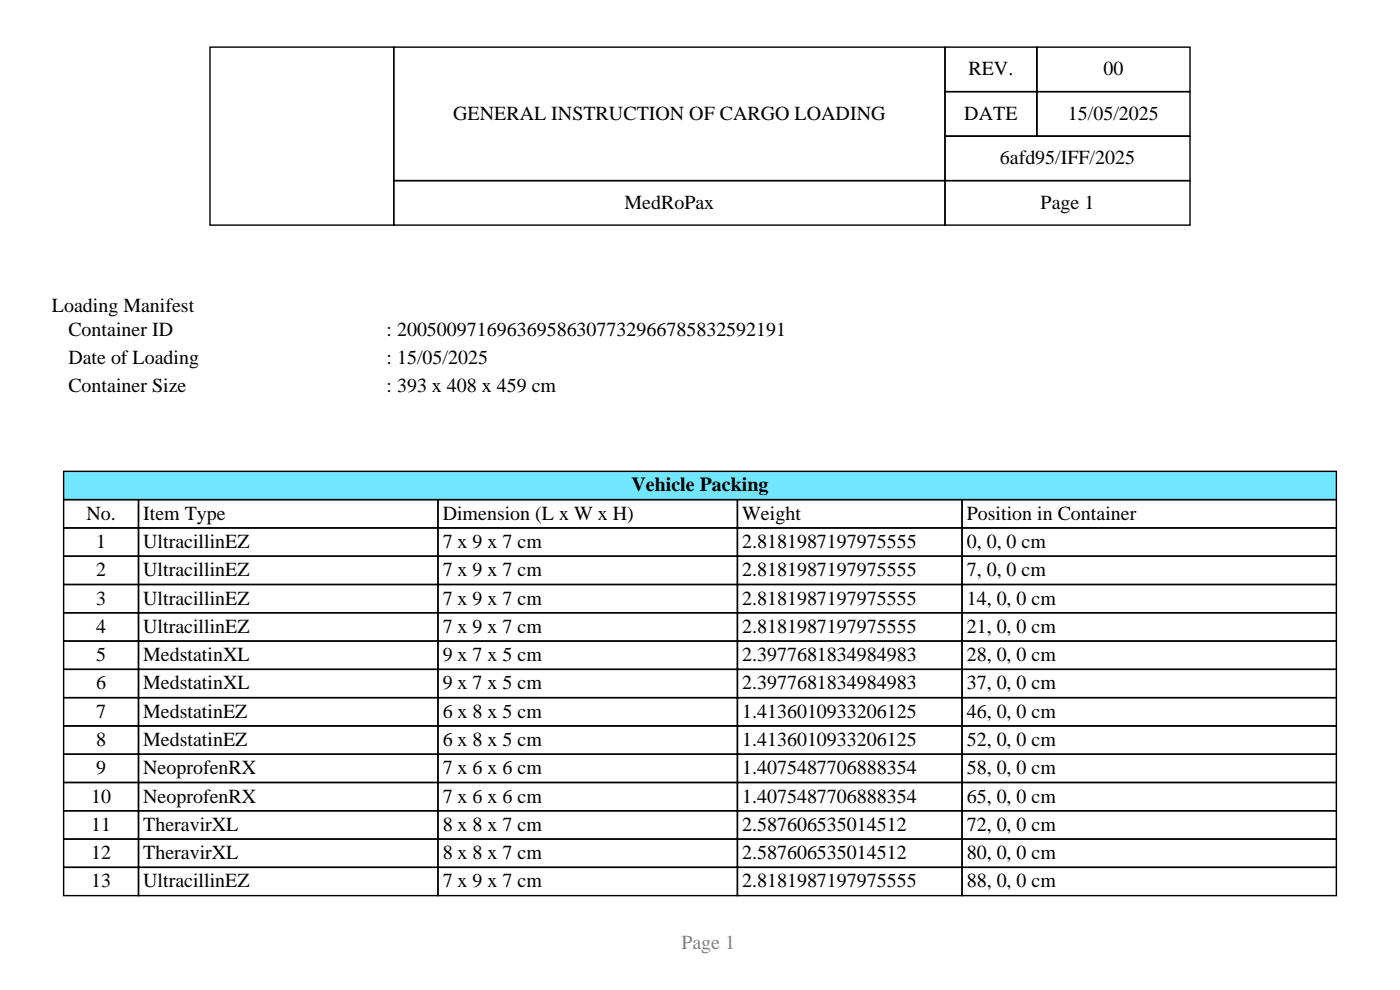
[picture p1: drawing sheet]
<svg xmlns="http://www.w3.org/2000/svg" width="297mm" height="210mm" viewBox="0 0 297 210" stroke-linecap="round" stroke-linejoin="round" font-family="sans-serif">
<defs><g id="words">
<g font-size="4.2">
<text x="205.5" y="16">REV.</text>
<text x="234.1" y="16">00</text>
<text x="96.1" y="25.4">GENERAL INSTRUCTION OF CARGO LOADING</text>
<text x="204.6" y="25.4">DATE</text>
<text x="226.6" y="25.4">15/05/2025</text>
<text x="212.1" y="34.9">6afd95/IFF/2025</text>
<text x="132.5" y="44.3">MedRoPax</text>
<text x="220.8" y="44.3">Page 1</text>
<text x="11" y="66.1">Loading Manifest</text>
<text x="14.5" y="71.3">Container ID</text>
<text x="82" y="71.3">: 200500971696369586307732966785832592191</text>
<text x="14.5" y="77.3">Date of Loading</text>
<text x="82" y="77.3">: 15/05/2025</text>
<text x="14.5" y="83.3">Container Size</text>
<text x="82" y="83.3">: 393 x 408 x 459 cm</text>
<text x="134" y="104.3">Vehicle Packing</text>
<text x="18.3" y="110.3">No.</text>
<text x="30.4" y="110.3">Item Type</text>
<text x="93.9" y="110.3">Dimension (L x W x H)</text>
<text x="157.4" y="110.3">Weight</text>
<text x="205.1" y="110.3">Position in Container</text>
<text x="20.4" y="116.3">1</text>
<text x="30.4" y="116.3">UltracillinEZ</text>
<text x="93.9" y="116.3">7 x 9 x 7 cm</text>
<text x="157.4" y="116.3">2.8181987197975555</text>
<text x="205.1" y="116.3">0, 0, 0 cm</text>
<text x="20.4" y="122.3">2</text>
<text x="30.4" y="122.3">UltracillinEZ</text>
<text x="93.9" y="122.3">7 x 9 x 7 cm</text>
<text x="157.4" y="122.3">2.8181987197975555</text>
<text x="205.1" y="122.3">7, 0, 0 cm</text>
<text x="20.4" y="128.3">3</text>
<text x="30.4" y="128.3">UltracillinEZ</text>
<text x="93.9" y="128.3">7 x 9 x 7 cm</text>
<text x="157.4" y="128.3">2.8181987197975555</text>
<text x="205.1" y="128.3">14, 0, 0 cm</text>
<text x="20.4" y="134.3">4</text>
<text x="30.4" y="134.3">UltracillinEZ</text>
<text x="93.9" y="134.3">7 x 9 x 7 cm</text>
<text x="157.4" y="134.3">2.8181987197975555</text>
<text x="205.1" y="134.3">21, 0, 0 cm</text>
<text x="20.4" y="140.3">5</text>
<text x="30.4" y="140.3">MedstatinXL</text>
<text x="93.9" y="140.3">9 x 7 x 5 cm</text>
<text x="157.4" y="140.3">2.3977681834984983</text>
<text x="205.1" y="140.3">28, 0, 0 cm</text>
<text x="20.4" y="146.3">6</text>
<text x="30.4" y="146.3">MedstatinXL</text>
<text x="93.9" y="146.3">9 x 7 x 5 cm</text>
<text x="157.4" y="146.3">2.3977681834984983</text>
<text x="205.1" y="146.3">37, 0, 0 cm</text>
<text x="20.4" y="152.3">7</text>
<text x="30.4" y="152.3">MedstatinEZ</text>
<text x="93.9" y="152.3">6 x 8 x 5 cm</text>
<text x="157.4" y="152.3">1.4136010933206125</text>
<text x="205.1" y="152.3">46, 0, 0 cm</text>
<text x="20.4" y="158.3">8</text>
<text x="30.4" y="158.3">MedstatinEZ</text>
<text x="93.9" y="158.3">6 x 8 x 5 cm</text>
<text x="157.4" y="158.3">1.4136010933206125</text>
<text x="205.1" y="158.3">52, 0, 0 cm</text>
<text x="20.4" y="164.3">9</text>
<text x="30.4" y="164.3">NeoprofenRX</text>
<text x="93.9" y="164.3">7 x 6 x 6 cm</text>
<text x="157.4" y="164.3">1.4075487706888354</text>
<text x="205.1" y="164.3">58, 0, 0 cm</text>
<text x="19.3" y="170.3">10</text>
<text x="30.4" y="170.3">NeoprofenRX</text>
<text x="93.9" y="170.3">7 x 6 x 6 cm</text>
<text x="157.4" y="170.3">1.4075487706888354</text>
<text x="205.1" y="170.3">65, 0, 0 cm</text>
<text x="19.3" y="176.3">11</text>
<text x="30.4" y="176.3">TheravirXL</text>
<text x="93.9" y="176.3">8 x 8 x 7 cm</text>
<text x="157.4" y="176.3">2.587606535014512</text>
<text x="205.1" y="176.3">72, 0, 0 cm</text>
<text x="19.3" y="182.3">12</text>
<text x="30.4" y="182.3">TheravirXL</text>
<text x="93.9" y="182.3">8 x 8 x 7 cm</text>
<text x="157.4" y="182.3">2.587606535014512</text>
<text x="205.1" y="182.3">80, 0, 0 cm</text>
<text x="19.3" y="188.3">13</text>
<text x="30.4" y="188.3">UltracillinEZ</text>
<text x="93.9" y="188.3">7 x 9 x 7 cm</text>
<text x="157.4" y="188.3">2.8181987197975555</text>
<text x="205.1" y="188.3">88, 0, 0 cm</text>
</g>
<text font-size="4.2" fill="#808080" x="144.5" y="201.3">Page 1</text>
</g></defs>
<path d="M44.5 10h39v37.8h-39zM83.5 10h117v28.3h-117zM200.5 10h19.5v9.4h-19.5zM200.5 19.4h19.5v9.5h-19.5zM220 10h32.4v9.4h-32.4zM220 19.4h32.4v9.5h-32.4zM83.5 38.3h117v9.5h-117zM200.5 28.9h52v9.4h-52zM200.5 38.3h52v9.5h-52z" fill="none" stroke="#000" stroke-width=".3"/>
<path d="M13.5 100h270v6h-270z" fill="#73e6ff" stroke="#000" stroke-width=".3"/>
<g fill="none" stroke="#000" stroke-width=".3">
<path d="M13.5 106h15.9v6h-15.9zM13.5 112h15.9v6h-15.9zM13.5 118h15.9v6h-15.9zM29.4 106h63.5v6h-63.5zM29.4 112h63.5v6h-63.5zM29.4 118h63.5v6h-63.5zM92.9 106h63.5v6h-63.5zM92.9 112h63.5v6h-63.5zM92.9 118h63.5v6h-63.5zM156.4 106h47.7v6h-47.7zM156.4 112h47.7v6h-47.7zM156.4 118h47.7v6h-47.7z"/>
<path d="M204.1 106h79.4v6h-79.4zM204.1 112h79.4v6h-79.4zM204.1 118h79.4v6h-79.4zM13.5 124h15.9v6h-15.9zM13.5 130h15.9v6h-15.9zM13.5 136h15.9v6h-15.9zM29.4 124h63.5v6h-63.5zM29.4 130h63.5v6h-63.5zM29.4 136h63.5v6h-63.5zM92.9 124h63.5v6h-63.5zM92.9 130h63.5v6h-63.5zM92.9 136h63.5v6h-63.5z"/>
<path d="M156.4 124h47.7v6h-47.7zM156.4 130h47.7v6h-47.7zM156.4 136h47.7v6h-47.7zM204.1 124h79.4v6h-79.4zM204.1 130h79.4v6h-79.4zM204.1 136h79.4v6h-79.4zM13.5 142h15.9v6h-15.9zM13.5 148h15.9v6h-15.9zM13.5 154h15.9v6h-15.9zM13.5 160h15.9v6h-15.9zM29.4 142h63.5v6h-63.5zM29.4 148h63.5v6h-63.5z"/>
<path d="M29.4 154h63.5v6h-63.5zM29.4 160h63.5v6h-63.5zM92.9 142h63.5v6h-63.5zM92.9 148h63.5v6h-63.5zM92.9 154h63.5v6h-63.5zM92.9 160h63.5v6h-63.5zM156.4 142h47.7v6h-47.7zM156.4 148h47.7v6h-47.7zM156.4 154h47.7v6h-47.7zM156.4 160h47.7v6h-47.7zM204.1 142h79.4v6h-79.4zM204.1 148h79.4v6h-79.4z"/>
<path d="M204.1 154h79.4v6h-79.4zM204.1 160h79.4v6h-79.4zM13.5 166h15.9v6h-15.9zM13.5 172h15.9v6h-15.9zM13.5 178h15.9v6h-15.9zM29.4 166h63.5v6h-63.5zM29.4 172h63.5v6h-63.5zM29.4 178h63.5v6h-63.5zM92.9 166h63.5v6h-63.5zM92.9 172h63.5v6h-63.5zM92.9 178h63.5v6h-63.5zM156.4 166h47.7v6h-47.7z"/>
<path d="M156.4 172h47.7v6h-47.7zM156.4 178h47.7v6h-47.7zM204.1 166h79.4v6h-79.4zM204.1 172h79.4v6h-79.4zM204.1 178h79.4v6h-79.4zM13.5 184h15.9v6h-15.9zM29.4 184h63.5v6h-63.5zM92.9 184h63.5v6h-63.5zM156.4 184h47.7v6h-47.7zM204.1 184h79.4v6h-79.4z"/>
</g>
<use href="#words"/>
</svg>
